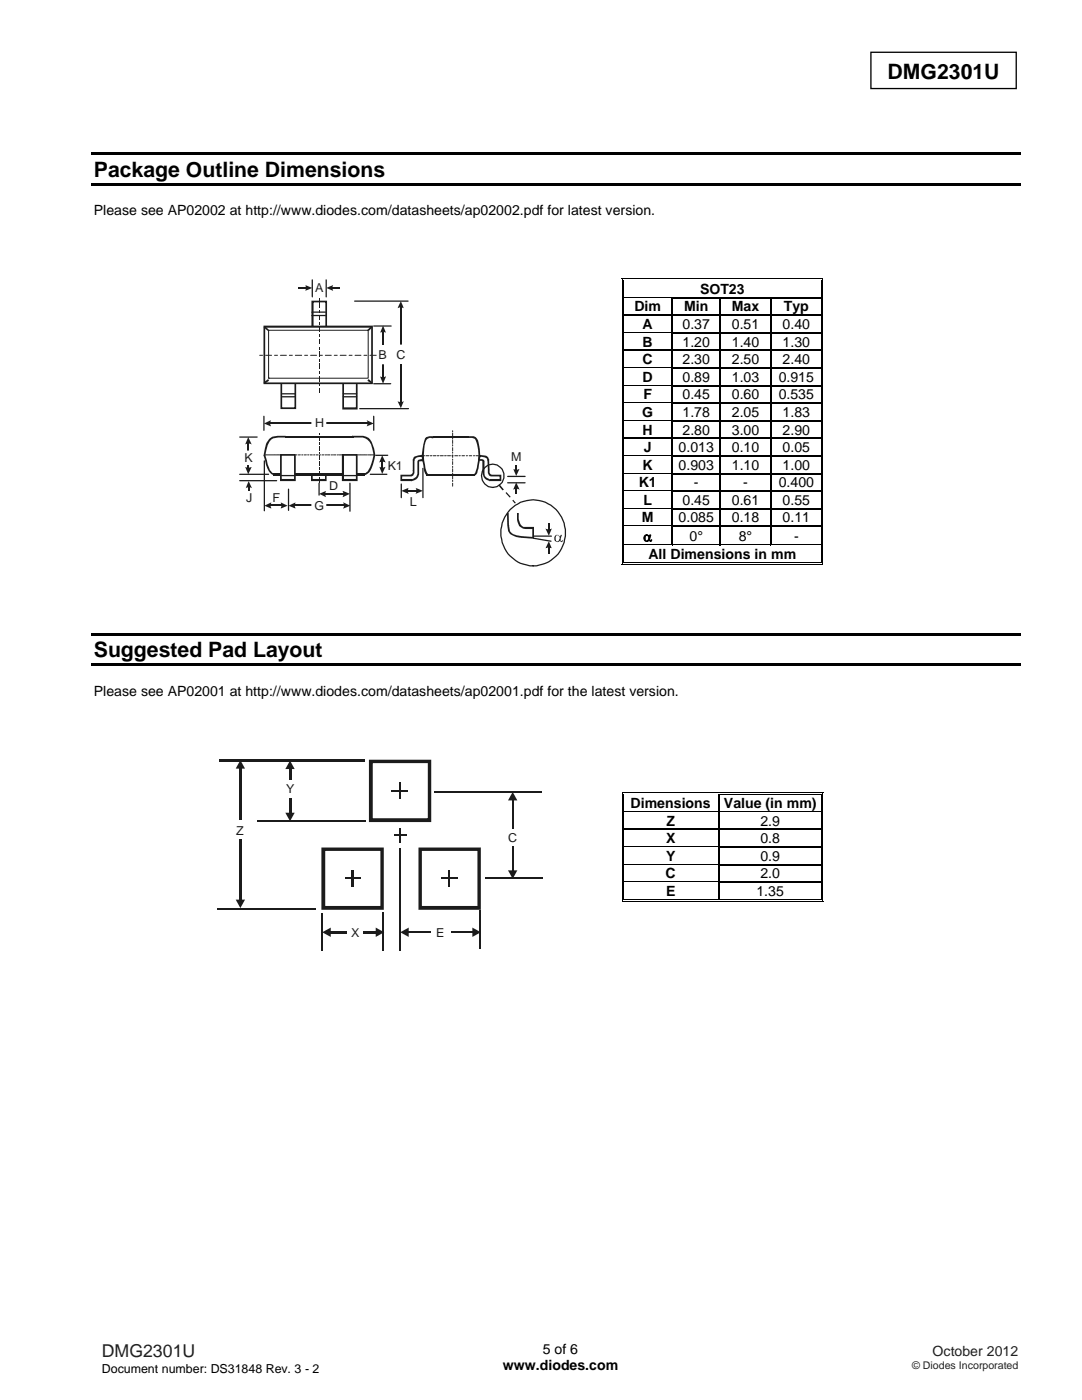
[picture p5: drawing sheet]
<svg xmlns="http://www.w3.org/2000/svg" width="216mm" height="279mm" viewBox="0 0 216 279" stroke-linecap="round" stroke-linejoin="round" font-family="sans-serif">
<defs><g id="words">
<g font-size="4.2">
<text x="177.1" y="15.8">DMG2301U</text>
<text x="18.7" y="35.3">Package Outline Dimensions</text>
<text x="18.7" y="131.2">Suggested Pad Layout</text>
</g>
<text font-size="3.5" fill="#231f20" x="20.3" y="270.9">DMG2301U</text>
<g font-size="2.8">
<text x="18.7" y="42.9">Please see AP02002 at http://www.diodes.com/datasheets/ap02002.pdf for latest version.</text>
<text x="139.7" y="58.7">SOT23</text>
<text x="126.6" y="62.1">Dim</text>
<text x="128.2" y="65.7">A</text>
<text x="136.2" y="65.7">0.37</text>
<text x="136.5" y="62.1">Min</text>
<text x="146" y="65.7">0.51</text>
<text x="146" y="62.1">Max</text>
<text x="156.2" y="65.7">0.40</text>
<text x="156.4" y="62.1">Typ</text>
<text x="128.2" y="69.2">B</text>
<text x="136.2" y="69.2">1.20</text>
<text x="146" y="69.2">1.40</text>
<text x="156.2" y="69.2">1.30</text>
<text x="128.2" y="72.7">C</text>
<text x="128.2" y="76.2">D</text>
<text x="136.2" y="72.7">2.30</text>
<text x="136.2" y="76.2">0.89</text>
<text x="146" y="72.7">2.50</text>
<text x="146" y="76.2">1.03</text>
<text x="155.4" y="76.2">0.915</text>
<text x="156.2" y="72.7">2.40</text>
<text x="128.1" y="83.2">G</text>
<text x="128.4" y="79.7">F</text>
<text x="136.2" y="79.7">0.45</text>
<text x="136.2" y="83.2">1.78</text>
<text x="146" y="79.7">0.60</text>
<text x="146" y="83.2">2.05</text>
<text x="155.4" y="79.7">0.535</text>
<text x="156.2" y="83.2">1.83</text>
<text x="128.2" y="86.7">H</text>
<text x="136.2" y="86.7">2.80</text>
<text x="146" y="86.7">3.00</text>
<text x="156.2" y="86.7">2.90</text>
<text x="128.2" y="93.7">K</text>
<text x="128.5" y="90.2">J</text>
<text x="135.4" y="90.2">0.013</text>
<text x="135.4" y="93.7">0.903</text>
<text x="146" y="90.2">0.10</text>
<text x="146" y="93.7">1.10</text>
<text x="156.2" y="90.2">0.05</text>
<text x="156.2" y="93.7">1.00</text>
<text x="127.4" y="97.3">K1</text>
<text x="128.4" y="100.8">L</text>
<text x="136.2" y="100.8">0.45</text>
<text x="138.5" y="97.3">-</text>
<text x="146" y="100.8">0.61</text>
<text x="148.3" y="97.3">-</text>
<text x="155.4" y="97.3">0.400</text>
<text x="156.2" y="100.8">0.55</text>
<text x="128.1" y="104.3">M</text>
<text x="135.4" y="104.3">0.085</text>
<text x="137.6" y="107.9">0°</text>
<text x="146" y="104.3">0.18</text>
<text x="147.4" y="107.9">8°</text>
<text x="156.2" y="104.3">0.11</text>
<text x="158.4" y="107.9">-</text>
<text x="128.4" y="108">α</text>
<text x="129.4" y="111.5">All Dimensions in mm</text>
<text x="18.7" y="138.8">Please see AP02001 at http://www.diodes.com/datasheets/ap02001.pdf for the latest version.</text>
<text x="125.8" y="161.3">Dimensions</text>
<text x="144.5" y="161.3">Value (in mm)</text>
<text x="133" y="164.8">Z</text>
<text x="151.7" y="164.8">2.9</text>
<text x="132.9" y="168.3">X</text>
<text x="132.9" y="171.8">Y</text>
<text x="151.7" y="171.8">0.9</text>
<text x="151.7" y="168.3">0.8</text>
<text x="132.8" y="175.3">C</text>
<text x="132.9" y="178.8">E</text>
<text x="150.9" y="178.8">1.35</text>
<text x="151.7" y="175.3">2.0</text>
<text x="100.3" y="273.5">www.diodes.com</text>
<text x="108.3" y="270.2">5 of 6</text>
</g>
<text font-size="2.8" fill="#231f20" x="186.1" y="270.6">October 2012</text>
<g font-size="2.5" fill="#1f1a17">
<text x="62.9" y="58.2">A</text>
<text x="75.5" y="71.7">B</text>
<text x="79.1" y="71.6">C</text>
<text x="62.9" y="85.3">H</text>
<text x="48.8" y="92.3">K</text>
<text x="77.4" y="93.9">K1</text>
<text x="102" y="92">M</text>
<text x="49.1" y="100.2">J</text>
<text x="54.4" y="100.2">F</text>
<text x="62.7" y="101.8">G</text>
<text x="65.7" y="97.9">D</text>
<text x="81.8" y="100.9">L</text>
<text x="57.1" y="158.3">Y</text>
<text x="47.1" y="166.7">Z</text>
<text x="101.4" y="168">C</text>
<text x="70.1" y="187">X</text>
<text x="87.1" y="186.9">E</text>
</g>
<text font-size="2.5" x="20.3" y="274">Document number: DS31848 Rev. 3 - 2</text>
<text font-size="2.1" fill="#231f20" x="182" y="273.2">© Diodes Incorporated</text>
</g></defs>
<path d="M173.8 10.4h29v7.3h-29z" fill="none" stroke="#000" stroke-width=".26"/>
<path d="M18.2 30.4h185.5v.6h-185.5zM18.2 36.6h185.5v.5h-185.5zM18.2 126.3h185.5v.6h-185.5zM18.2 132.4h185.5v.5h-185.5z" fill="#000"/>
<g fill="#fff">
<path d="M124.6 56h39.1v3.3h-39.1z"/>
<path d="M124.7 56h39v3.3h-39z"/>
</g>
<path d="M124.1 55.5h.1v.5h-.1zM124.1 55.5h.5v.2h-.5zM124.4 55.9h.2v.1h-.2z" fill="#000"/>
<path d="M124.6 55.6h39.1M124.6 55.9h39.1" fill="none" stroke="#000" stroke-width=".2"/>
<path d="M124.6 56h39.1z" fill="#fff"/>
<path d="M163.7 55.5h.6v.2h-.6zM163.7 55.9h.2v.1h-.2zM164.1 55.5h.2v.5h-.2z" fill="#000"/>
<path d="M124.1 56v3.3M124.5 56v3.3M163.8 56v3.3M164.2 56v3.3" fill="none" stroke="#000" stroke-width=".2"/>
<g fill="#fff">
<path d="M124.6 59.5h9.4v3.3h-9.4z"/>
<path d="M124.7 59.5h9.1v3.3h-9.1z"/>
</g>
<path d="M124.1 59.3h.1v.3h-.1zM124.4 59.3h.2v.3h-.2z" fill="#000"/>
<path d="M124.6 59.4h9.4" fill="none" stroke="#000" stroke-width=".25"/>
<path d="M124.6 59.5l9.4 .1z" fill="#fff"/>
<path d="M134 59.3h.3v.3h-.3zM143.6 59.3h.2v.3h-.2zM153.7 59.3h.3v.3h-.3zM163.7 59.3h.2v.3h-.2zM164.1 59.3h.2v.3h-.2z" fill="#000"/>
<path d="M134.2 59.6v3.2M134.3 59.4h9.3M143.7 59.6v3.2M143.8 59.4h9.9M153.8 59.6v3.2M154 59.4h9.7" fill="none" stroke="#000" stroke-width=".25"/>
<path d="M124.1 59.6v3.2M124.5 59.6v3.2M163.8 59.6v3.2M164.2 59.6v3.2" fill="none" stroke="#000" stroke-width=".2"/>
<g fill="#fff">
<path d="M124.6 63.1h9.4v3.2h-9.4z"/>
<path d="M124.7 63.1h9.1v3.2h-9.1z"/>
</g>
<path d="M124.1 62.8h.1v.3h-.1zM124.4 62.8h.2v.3h-.2z" fill="#000"/>
<path d="M124.6 62.9h9.4" fill="none" stroke="#000" stroke-width=".25"/>
<path d="M124.6 63.1h9.4z" fill="#fff"/>
<path d="M134 62.8h.3v.3h-.3zM143.6 62.8h.2v.3h-.2zM153.7 62.8h.3v.3h-.3zM163.7 62.8h.2v.3h-.2zM164.1 62.8h.2v.3h-.2z" fill="#000"/>
<path d="M134.2 63.1v3.2M134.3 62.9h9.3M143.7 63.1v3.2M143.8 62.9h9.9M153.8 63.1v3.2M154 62.9h9.7" fill="none" stroke="#000" stroke-width=".25"/>
<path d="M124.1 63.1v3.2M124.5 63.1v3.2M163.8 63.1v3.2M164.2 63.1v3.2" fill="none" stroke="#000" stroke-width=".2"/>
<g fill="#fff">
<path d="M124.6 66.6h9.4v3.2h-9.4z"/>
<path d="M124.7 66.6h9.1v3.2h-9.1z"/>
</g>
<path d="M124.1 66.3h.1v.3h-.1zM124.4 66.3h.2v.3h-.2z" fill="#000"/>
<path d="M124.6 66.4h9.4" fill="none" stroke="#000" stroke-width=".25"/>
<path d="M124.6 66.5l9.4 .1z" fill="#fff"/>
<path d="M134 66.3h.3v.3h-.3zM143.6 66.3h.2v.3h-.2zM153.7 66.3h.3v.3h-.3zM163.7 66.3h.2v.3h-.2zM164.1 66.3h.2v.3h-.2z" fill="#000"/>
<path d="M134.2 66.6v3.2M134.3 66.4h9.3M143.7 66.6v3.2M143.8 66.4h9.9M153.8 66.6v3.2M154 66.4h9.7" fill="none" stroke="#000" stroke-width=".25"/>
<path d="M124.1 66.6v3.2M124.5 66.6v3.2M163.8 66.6v3.2M164.2 66.6v3.2" fill="none" stroke="#000" stroke-width=".2"/>
<g fill="#fff">
<path d="M124.6 70.1h9.4v3.2h-9.4z"/>
<path d="M124.7 70.1h9.1v3.2h-9.1z"/>
</g>
<path d="M124.1 69.8h.1v.3h-.1zM124.4 69.8h.2v.3h-.2z" fill="#000"/>
<path d="M124.6 69.9h9.4" fill="none" stroke="#000" stroke-width=".25"/>
<path d="M124.6 70.1h9.4z" fill="#fff"/>
<path d="M134 69.8h.3v.3h-.3zM143.6 69.8h.2v.3h-.2zM153.7 69.8h.3v.3h-.3zM163.7 69.8h.2v.3h-.2zM164.1 69.8h.2v.3h-.2z" fill="#000"/>
<path d="M134.2 70.1v3.2M134.3 69.9h9.3M143.7 70.1v3.2M143.8 69.9h9.9M153.8 70.1v3.2M154 69.9h9.7" fill="none" stroke="#000" stroke-width=".25"/>
<path d="M124.1 70.1v3.2M124.5 70.1v3.2M163.8 70.1v3.2M164.2 70.1v3.2" fill="none" stroke="#000" stroke-width=".2"/>
<g fill="#fff">
<path d="M124.6 73.6h9.4v3.2h-9.4z"/>
<path d="M124.7 73.6h9.1v3.2h-9.1z"/>
</g>
<path d="M124.1 73.3h.1v.3h-.1zM124.4 73.3h.2v.3h-.2z" fill="#000"/>
<path d="M124.6 73.4h9.4" fill="none" stroke="#000" stroke-width=".25"/>
<path d="M124.6 73.6h9.4z" fill="#fff"/>
<path d="M134 73.3h.3v.3h-.3zM143.6 73.3h.2v.3h-.2zM153.7 73.3h.3v.3h-.3zM163.7 73.3h.2v.3h-.2zM164.1 73.3h.2v.3h-.2z" fill="#000"/>
<path d="M134.2 73.6v3.2M134.3 73.4h9.3M143.7 73.6v3.2M143.8 73.4h9.9M153.8 73.6v3.2M154 73.4h9.7" fill="none" stroke="#000" stroke-width=".25"/>
<path d="M124.1 73.6v3.2M124.5 73.6v3.2M163.8 73.6v3.2M164.2 73.6v3.2" fill="none" stroke="#000" stroke-width=".2"/>
<g fill="#fff">
<path d="M124.6 77.1h9.4v3.2h-9.4z"/>
<path d="M124.7 77.1h9.1v3.2h-9.1z"/>
</g>
<path d="M124.1 76.8h.1v.3h-.1zM124.4 76.8h.2v.3h-.2z" fill="#000"/>
<path d="M124.6 77h9.4" fill="none" stroke="#000" stroke-width=".25"/>
<path d="M124.6 77.1h9.4z" fill="#fff"/>
<path d="M134 76.8h.3v.3h-.3zM143.6 76.8h.2v.3h-.2zM153.7 76.8h.3v.3h-.3zM163.7 76.8h.2v.3h-.2zM164.1 76.8h.2v.3h-.2z" fill="#000"/>
<path d="M134.2 77.1v3.2M134.3 77h9.3M143.7 77.1v3.2M143.8 77h9.9M153.8 77.1v3.2M154 77h9.7" fill="none" stroke="#000" stroke-width=".25"/>
<path d="M124.1 77.1v3.2M124.5 77.1v3.2M163.8 77.1v3.2M164.2 77.1v3.2" fill="none" stroke="#000" stroke-width=".2"/>
<g fill="#fff">
<path d="M124.6 80.6h9.4v3.3h-9.4z"/>
<path d="M124.7 80.6h9.1v3.3h-9.1z"/>
</g>
<path d="M124.1 80.3h.1v.3h-.1zM124.4 80.3h.2v.3h-.2z" fill="#000"/>
<path d="M124.6 80.5h9.4" fill="none" stroke="#000" stroke-width=".25"/>
<path d="M124.6 80.6h9.4z" fill="#fff"/>
<path d="M134 80.3h.3v.3h-.3zM143.6 80.3h.2v.3h-.2zM153.7 80.3h.3v.3h-.3zM163.7 80.3h.2v.3h-.2zM164.1 80.3h.2v.3h-.2z" fill="#000"/>
<path d="M134.2 80.6v3.3M134.3 80.5h9.3M143.7 80.6v3.3M143.8 80.5h9.9M153.8 80.6v3.3M154 80.5h9.7" fill="none" stroke="#000" stroke-width=".25"/>
<path d="M124.1 80.6v3.3M124.5 80.6v3.3M163.8 80.6v3.3M164.2 80.6v3.3" fill="none" stroke="#000" stroke-width=".2"/>
<g fill="#fff">
<path d="M124.6 84.1h9.4v3.3h-9.4z"/>
<path d="M124.7 84.1h9.1v3.3h-9.1z"/>
</g>
<path d="M124.1 83.9h.1v.2h-.1zM124.4 83.9h.2v.2h-.2z" fill="#000"/>
<path d="M124.6 84h9.4" fill="none" stroke="#000" stroke-width=".25"/>
<path d="M124.6 84.1h9.4z" fill="#fff"/>
<path d="M134 83.9h.3v.2h-.3zM143.6 83.9h.2v.2h-.2zM153.7 83.9h.3v.2h-.3zM163.7 83.9h.2v.2h-.2zM164.1 83.9h.2v.2h-.2z" fill="#000"/>
<path d="M134.2 84.1v3.3M134.3 84h9.3M143.7 84.1v3.3M143.8 84h9.9M153.8 84.1v3.3M154 84h9.7" fill="none" stroke="#000" stroke-width=".25"/>
<path d="M124.1 84.1v3.3M124.5 84.1v3.3M163.8 84.1v3.3M164.2 84.1v3.3" fill="none" stroke="#000" stroke-width=".2"/>
<g fill="#fff">
<path d="M124.6 87.6h9.4v3.3h-9.4z"/>
<path d="M124.7 87.6h9.1v3.3h-9.1z"/>
</g>
<path d="M124.1 87.4h.1v.2h-.1zM124.4 87.4h.2v.2h-.2z" fill="#000"/>
<path d="M124.6 87.5h9.4" fill="none" stroke="#000" stroke-width=".25"/>
<path d="M124.6 87.6h9.4z" fill="#fff"/>
<path d="M134 87.4h.3v.2h-.3zM143.6 87.4h.2v.2h-.2zM153.7 87.4h.3v.2h-.3zM163.7 87.4h.2v.2h-.2zM164.1 87.4h.2v.2h-.2z" fill="#000"/>
<path d="M134.2 87.6v3.3M134.3 87.5h9.3M143.7 87.6v3.3M143.8 87.5h9.9M153.8 87.6v3.3M154 87.5h9.7" fill="none" stroke="#000" stroke-width=".25"/>
<path d="M124.1 87.6v3.3M124.5 87.6v3.3M163.8 87.6v3.3M164.2 87.6v3.3" fill="none" stroke="#000" stroke-width=".2"/>
<g fill="#fff">
<path d="M124.6 91.1h9.4v3.3h-9.4z"/>
<path d="M124.7 91.1h9.1v3.3h-9.1z"/>
</g>
<path d="M124.1 90.9h.1v.2h-.1zM124.4 90.9h.2v.2h-.2z" fill="#000"/>
<path d="M124.6 91h9.4" fill="none" stroke="#000" stroke-width=".25"/>
<path d="M124.6 91.1h9.4z" fill="#fff"/>
<path d="M134 90.9h.3v.2h-.3zM143.6 90.9h.2v.2h-.2zM153.7 90.9h.3v.2h-.3zM163.7 90.9h.2v.2h-.2zM164.1 90.9h.2v.2h-.2z" fill="#000"/>
<path d="M134.2 91.1v3.3M134.3 91h9.3M143.7 91.1v3.3M143.8 91h9.9M153.8 91.1v3.3M154 91h9.7" fill="none" stroke="#000" stroke-width=".25"/>
<path d="M124.1 91.1v3.3M124.5 91.1v3.3M163.8 91.1v3.3M164.2 91.1v3.3" fill="none" stroke="#000" stroke-width=".2"/>
<g fill="#fff">
<path d="M124.6 94.7h9.4v3.2h-9.4z"/>
<path d="M124.7 94.7h9.1v3.2h-9.1z"/>
</g>
<path d="M124.1 94.4h.1v.3h-.1zM124.4 94.4h.2v.3h-.2z" fill="#000"/>
<path d="M124.6 94.5h9.4" fill="none" stroke="#000" stroke-width=".25"/>
<path d="M124.6 94.6l9.4 .1z" fill="#fff"/>
<path d="M134 94.4h.3v.3h-.3zM143.6 94.4h.2v.3h-.2zM153.7 94.4h.3v.3h-.3zM163.7 94.4h.2v.3h-.2zM164.1 94.4h.2v.3h-.2z" fill="#000"/>
<path d="M134.2 94.7v3.2M134.3 94.5h9.3M143.7 94.7v3.2M143.8 94.5h9.9M153.8 94.7v3.2M154 94.5h9.7" fill="none" stroke="#000" stroke-width=".25"/>
<path d="M124.1 94.7v3.2M124.5 94.7v3.2M163.8 94.7v3.2M164.2 94.7v3.2" fill="none" stroke="#000" stroke-width=".2"/>
<g fill="#fff">
<path d="M124.6 98.1h9.4v3.3h-9.4z"/>
<path d="M124.7 98.1h9.1v3.3h-9.1z"/>
</g>
<path d="M124.1 97.9h.1v.3h-.1zM124.4 97.9h.2v.3h-.2z" fill="#000"/>
<path d="M124.6 98h9.4" fill="none" stroke="#000" stroke-width=".25"/>
<path d="M124.6 98.1l9.4 .1z" fill="#fff"/>
<path d="M134 97.9h.3v.3h-.3zM143.6 97.9h.2v.3h-.2zM153.7 97.9h.3v.3h-.3zM163.7 97.9h.2v.3h-.2zM164.1 97.9h.2v.3h-.2z" fill="#000"/>
<path d="M134.2 98.2v3.2M134.3 98h9.3M143.7 98.2v3.2M143.8 98h9.9M153.8 98.2v3.2M154 98h9.7" fill="none" stroke="#000" stroke-width=".25"/>
<path d="M124.1 98.2v3.2M124.5 98.2v3.2M163.8 98.2v3.2M164.2 98.2v3.2" fill="none" stroke="#000" stroke-width=".2"/>
<g fill="#fff">
<path d="M124.6 101.7h9.4v3.2h-9.4z"/>
<path d="M124.7 101.7h9.1v3.2h-9.1z"/>
</g>
<path d="M124.1 101.4h.1v.3h-.1zM124.4 101.4h.2v.3h-.2z" fill="#000"/>
<path d="M124.6 101.5h9.4" fill="none" stroke="#000" stroke-width=".25"/>
<path d="M124.6 101.7h9.4z" fill="#fff"/>
<path d="M134 101.4h.3v.3h-.3zM143.6 101.4h.2v.3h-.2zM153.7 101.4h.3v.3h-.3zM163.7 101.4h.2v.3h-.2zM164.1 101.4h.2v.3h-.2z" fill="#000"/>
<path d="M134.2 101.7v3.2M134.3 101.5h9.3M143.7 101.7v3.2M143.8 101.5h9.9M153.8 101.7v3.2M154 101.5h9.7" fill="none" stroke="#000" stroke-width=".25"/>
<path d="M124.1 101.7v3.2M124.5 101.7v3.2M163.8 101.7v3.2M164.2 101.7v3.2" fill="none" stroke="#000" stroke-width=".2"/>
<g fill="#fff">
<path d="M124.6 105.2h9.4v3.4h-9.4z"/>
<path d="M124.7 105.2h9.1v3.4h-9.1z"/>
</g>
<path d="M124.1 104.9h.1v.3h-.1zM124.4 104.9h.2v.3h-.2z" fill="#000"/>
<path d="M124.6 105h9.4" fill="none" stroke="#000" stroke-width=".25"/>
<path d="M124.6 105.2h9.4z" fill="#fff"/>
<path d="M134 104.9h.3v.3h-.3zM143.6 104.9h.2v.3h-.2zM153.7 104.9h.3v.3h-.3zM163.7 104.9h.2v.3h-.2zM164.1 104.9h.2v.3h-.2z" fill="#000"/>
<path d="M134.2 105.2v3.4M134.3 105h9.3M143.7 105.2v3.4M143.8 105h9.9M153.8 105.2v3.4M154 105h9.7" fill="none" stroke="#000" stroke-width=".25"/>
<path d="M124.1 105.2v3.4M124.5 105.2v3.4M163.8 105.2v3.4M164.2 105.2v3.4" fill="none" stroke="#000" stroke-width=".2"/>
<g fill="#fff">
<path d="M124.6 108.9h39.1v3.2h-39.1z"/>
<path d="M124.7 108.9h39v3.2h-39z"/>
</g>
<path d="M124.1 108.6h.1v.3h-.1zM124.4 108.6h.2v.3h-.2z" fill="#000"/>
<path d="M124.6 108.8h9.4" fill="none" stroke="#000" stroke-width=".25"/>
<path d="M124.6 108.9h9.7z" fill="#fff"/>
<path d="M134 108.8h9.6" fill="none" stroke="#000" stroke-width=".25"/>
<path d="M134.3 108.9h9.5z" fill="#fff"/>
<path d="M143.6 108.8h10.1" fill="none" stroke="#000" stroke-width=".25"/>
<path d="M143.8 108.9h10.2z" fill="#fff"/>
<path d="M153.7 108.8h10" fill="none" stroke="#000" stroke-width=".25"/>
<path d="M154 108.9h9.7z" fill="#fff"/>
<path d="M124.1 112.5h.5v.2h-.5zM124.4 112.2h.2v.1h-.2zM163.7 108.6h.2v.3h-.2zM163.7 112.5h.6v.2h-.6zM163.7 112.2h.2v.1h-.2zM164.1 108.6h.2v.3h-.2zM164.1 112.2h.2v.5h-.2z" fill="#000"/>
<path d="M124.1 108.9v3.8M124.5 108.9v3.3M124.6 112.6h39.1M124.6 112.2h39.1M163.8 108.9v3.3M164.2 108.9v3.3" fill="none" stroke="#000" stroke-width=".2"/>
<g fill="#fff">
<path d="M124.6 158.7h18.7v3.2h-18.7z"/>
<path d="M125 158.7h17.7v3.2h-17.7z"/>
</g>
<path d="M124.1 158.1h.1v.6h-.1zM124.1 158.1h.5v.2h-.5zM124.4 158.5h.2v.2h-.2zM124.4 158.5h.2v.1h-.2z" fill="#000"/>
<path d="M124.6 158.2h18.7M124.6 158.6h18.7" fill="none" stroke="#000" stroke-width=".2"/>
<path d="M124.6 158.6l18.7 .1z" fill="#fff"/>
<path d="M143.3 158.6l.2 .1zM143.3 158.1h.5v.2h-.5zM143.3 158.5h.5v.1h-.5zM163.8 158.1h.5v.2h-.5zM163.8 158.5h.1v.2h-.1zM163.8 158.5h.1v.1h-.1zM164.1 158.1h.2v.6h-.2z" fill="#000"/>
<path d="M124.2 158.7v3.2M124.5 158.7v3.2M143.8 158.2h20M143.8 158.6h20M163.9 158.7v3.2M164.2 158.7v3.2" fill="none" stroke="#000" stroke-width=".2"/>
<path d="M143.4 158.7v3.2" fill="none" stroke="#000" stroke-width=".25"/>
<g fill="#fff">
<path d="M124.6 162.2h18.7v3.2h-18.7z"/>
<path d="M125 162.2h17.7v3.2h-17.7z"/>
<path d="M143.5 162.2h20.3v3.2h-20.3z"/>
<path d="M144.1 162.2h19.2v3.2h-19.2z"/>
</g>
<path d="M124.1 161.9h.1v.3h-.1zM124.4 161.9h.2v.3h-.2z" fill="#000"/>
<path d="M124.6 162h18.7" fill="none" stroke="#000" stroke-width=".25"/>
<path d="M124.6 162.2h18.7z" fill="#fff"/>
<path d="M143.3 161.9h.2v.3h-.2z" fill="#000"/>
<path d="M143.5 162h20.3" fill="none" stroke="#000" stroke-width=".25"/>
<path d="M143.5 162.2h20.3z" fill="#fff"/>
<path d="M163.8 161.9h.1v.3h-.1zM164.1 161.9h.2v.3h-.2z" fill="#000"/>
<path d="M124.2 162.2v3.2M124.5 162.2v3.2M163.9 162.2v3.2M164.2 162.2v3.2" fill="none" stroke="#000" stroke-width=".2"/>
<path d="M143.4 162.2v3.2" fill="none" stroke="#000" stroke-width=".25"/>
<g fill="#fff">
<path d="M124.6 165.7h18.7v3.2h-18.7z"/>
<path d="M125 165.7h17.7v3.2h-17.7z"/>
<path d="M143.5 165.7h20.3v3.2h-20.3z"/>
<path d="M144.1 165.7h19.2v3.2h-19.2z"/>
</g>
<path d="M124.1 165.4h.1v.3h-.1zM124.4 165.4h.2v.3h-.2z" fill="#000"/>
<path d="M124.6 165.5h18.7" fill="none" stroke="#000" stroke-width=".25"/>
<path d="M124.6 165.7h18.7z" fill="#fff"/>
<path d="M143.3 165.4h.2v.3h-.2z" fill="#000"/>
<path d="M143.5 165.5h20.3" fill="none" stroke="#000" stroke-width=".25"/>
<path d="M143.5 165.7h20.3z" fill="#fff"/>
<path d="M163.8 165.4h.1v.3h-.1zM164.1 165.4h.2v.3h-.2z" fill="#000"/>
<path d="M124.2 165.7v3.2M124.5 165.7v3.2M163.9 165.7v3.2M164.2 165.7v3.2" fill="none" stroke="#000" stroke-width=".2"/>
<path d="M143.4 165.7v3.2" fill="none" stroke="#000" stroke-width=".25"/>
<g fill="#fff">
<path d="M124.6 169.2h18.7v3.2h-18.7z"/>
<path d="M125 169.2h17.7v3.2h-17.7z"/>
</g>
<path d="M124.1 168.9h.1v.3h-.1zM124.4 168.9h.2v.3h-.2z" fill="#000"/>
<path d="M124.6 169.1h18.7" fill="none" stroke="#000" stroke-width=".25"/>
<path d="M124.6 169.2h18.7z" fill="#fff"/>
<path d="M143.3 168.9h.2v.3h-.2zM163.8 168.9h.1v.3h-.1zM164.1 168.9h.2v.3h-.2z" fill="#000"/>
<path d="M143.4 169.2v3.2M143.5 169.1h20.3" fill="none" stroke="#000" stroke-width=".25"/>
<path d="M124.2 169.2v3.2M124.5 169.2v3.2M163.9 169.2v3.2M164.2 169.2v3.2" fill="none" stroke="#000" stroke-width=".2"/>
<g fill="#fff">
<path d="M124.6 172.7h18.7v3.2h-18.7z"/>
<path d="M125 172.7h17.7v3.2h-17.7z"/>
</g>
<path d="M124.1 172.4h.1v.3h-.1zM124.4 172.4h.2v.3h-.2z" fill="#000"/>
<path d="M124.6 172.6h18.7" fill="none" stroke="#000" stroke-width=".25"/>
<path d="M124.6 172.7h18.7z" fill="#fff"/>
<path d="M143.3 172.4h.2v.3h-.2zM163.8 172.4h.1v.3h-.1zM164.1 172.4h.2v.3h-.2z" fill="#000"/>
<path d="M143.4 172.7v3.2M143.5 172.6h20.3" fill="none" stroke="#000" stroke-width=".25"/>
<path d="M124.2 172.7v3.2M124.5 172.7v3.2M163.9 172.7v3.2M164.2 172.7v3.2" fill="none" stroke="#000" stroke-width=".2"/>
<g fill="#fff">
<path d="M124.6 176.2h18.7v3.3h-18.7z"/>
<path d="M125 176.2h17.7v3.3h-17.7z"/>
</g>
<path d="M124.1 175.9h.1v.3h-.1zM124.4 175.9h.2v.3h-.2z" fill="#000"/>
<path d="M124.6 176.1h18.7" fill="none" stroke="#000" stroke-width=".25"/>
<path d="M124.6 176.2h18.7z" fill="#fff"/>
<path d="M124.1 179.8h.5v.2h-.5zM124.4 179.5h.2v.1h-.2zM143.3 175.9h.2v.3h-.2zM143.3 179.5h.5v.1h-.5zM163.8 175.9h.1v.3h-.1zM163.8 179.8h.5v.2h-.5zM163.8 179.5h.1v.1h-.1zM164.1 175.9h.2v.3h-.2zM164.1 179.5h.2v.5h-.2z" fill="#000"/>
<path d="M143.4 176.2v3.3M143.5 176.1h20.3" fill="none" stroke="#000" stroke-width=".25"/>
<path d="M124.2 176.2v3.8M124.5 176.2v3.3M124.6 179.9h39.2M124.6 179.6h18.7M143.8 179.6h20M163.9 176.2v3.3M164.2 176.2v3.3" fill="none" stroke="#000" stroke-width=".2"/>
<path d="M62.2 94.6h2.8v1.2h-2.8z" fill="#fff"/>
<path d="M62.2 95.6h2.8v.4h-2.8zM65 95.8h.2v.2h-.2zM64.9 94.6h.3v1.2h-.3zM65 94.4h.2v.2h-.2zM62.2 94.4h2.8v.4h-2.8zM62.1 94.4h.1v.2h-.1zM62.1 94.6h.3v1.2h-.3zM62.1 95.8h.1v.2h-.1z" fill="#1f1a17"/>
<path d="M54.5 94.6h18.4" fill="none" stroke="#1f1a17" stroke-width=".42"/>
<path d="M52.7 83.1v2.8M74.6 83.1v2.8" fill="none" stroke="#1f1a17" stroke-width=".25"/>
<path d="M52.7 84.5l1.4-.7-.2 .4v.6l.2 .3z" fill-rule="evenodd" fill="#1f1a17"/>
<path d="M53.9 84.5h19.5" fill="none" stroke="#1f1a17" stroke-width=".25"/>
<path d="M73.1 83.8l1.5 .7-1.5 .6 .2-.2v-.8z" fill-rule="evenodd" fill="#1f1a17"/>
<path d="M101.3 96.4h3.5" fill="none" stroke="#1f1a17" stroke-width=".25"/>
<g fill="#1f1a17">
<path d="M102.9 92.8h.3v1h-.3z"/>
<path d="M49.5 97.2h.3v.7h-.3z"/>
</g>
<g fill="#1f1a17">
<path d="M102.4 93.6l.3 .1h.6l.4-.1-.7 1.4z" fill-rule="evenodd"/>
<path d="M49.6 96l.7 1.5-.3-.2h-.7l-.3 .2z" fill-rule="evenodd"/>
</g>
<path d="M62.3 55.9v3.3M65.1 55.9v3.3M101.3 95.1h3.5" fill="none" stroke="#1f1a17" stroke-width=".25"/>
<g fill="#1f1a17">
<path d="M60.9 56.9l1.4 .6-1.4 .6 .1-.4z" fill-rule="evenodd"/>
<path d="M65.1 57.5l1.4-.6-.1 .2v.7l.1 .3z" fill-rule="evenodd"/>
</g>
<g fill="#1f1a17">
<path d="M59.6 57.3h1.4v.3h-1.4z"/>
<path d="M66.3 57.3h1.5v.3h-1.5z"/>
</g>
<path d="M70.8 60.1h10.6M74.6 65.1h3.4M74.6 76.6h3.4M47.8 87.2h3.5M47.8 94.7h5.8M47.8 95.9h7.4M71.8 81.6h9.7" fill="none" stroke="#1f1a17" stroke-width=".25"/>
<path d="M76.4 65l.6 1.4-.3-.1-.9 .1z" fill-rule="evenodd" fill="#1f1a17"/>
<path d="M76.4 66.3v9" fill="none" stroke="#1f1a17" stroke-width=".25"/>
<g fill="#1f1a17">
<path d="M75.8 75.1h.1a.97 .97 0 0 0 1.1 0l-.6 1.5z" fill-rule="evenodd"/>
<path d="M49.5 87.2l.7 1.5-.4-.2-.9 .2z" fill-rule="evenodd"/>
</g>
<path d="M49.6 88.5v4.9" fill="none" stroke="#1f1a17" stroke-width=".25"/>
<g fill="#1f1a17">
<path d="M48.9 93.2h1.3l-.7 1.5z" fill-rule="evenodd"/>
<path d="M80 60.1l.6 1.4-.4-.1h-.5l-.4 .1z" fill-rule="evenodd"/>
</g>
<path d="M79.9 61.4v18.9" fill="none" stroke="#1f1a17" stroke-width=".25"/>
<g fill="#1f1a17">
<path d="M79.3 80l.3 .2h.7l.3-.2-.6 1.5z" fill-rule="evenodd"/>
<path d="M80.1 98l1.4-.6v1.2z" fill-rule="evenodd"/>
<path d="M83 97.4l1.4 .6-1.4 .6a1.05 1.05 0 0 0 0-1.2z" fill-rule="evenodd"/>
<path d="M63.7 98.6l1.4-.6-.2 .3v.6l.2 .3z" fill-rule="evenodd"/>
</g>
<path d="M81.3 97.8h1.8v.2h-1.8z" fill="#1f1a17"/>
<path d="M64.9 98.6h3.7" fill="none" stroke="#1f1a17" stroke-width=".25"/>
<g fill="#1f1a17">
<path d="M68.4 98l1.4 .6-1.4 .6z" fill-rule="evenodd"/>
<path d="M52.7 100.9l1.5-.7-.2 .4v.6l.2 .3z" fill-rule="evenodd"/>
</g>
<path d="M53.9 100.9h2.2" fill="none" stroke="#1f1a17" stroke-width=".25"/>
<path d="M56 100.2l1.4 .7-1.4 .6 .1-.3v-.6z" fill-rule="evenodd" fill="#1f1a17"/>
<path d="M80.1 96.6v2.7M84.4 93.5v5.8" fill="none" stroke="#1f1a17" stroke-width=".25"/>
<path d="M74.6 69h3.4v3.6h-3.4z" fill="#fff"/>
<path d="M74.6 69h3.4v3.6h-3.4z" fill="none" stroke="#fff" stroke-width=".2"/>
<path d="M47.8 90h3.5v2.7h-3.5z" fill="#fff"/>
<path d="M47.8 90h3.5v2.7h-3.5z" fill="none" stroke="#fff" stroke-width=".2"/>
<path d="M78.2 68.9h3.5v3.6h-3.5z" fill="#fff"/>
<path d="M78.2 68.9h3.5v3.6h-3.5z" fill="none" stroke="#fff" stroke-width=".2"/>
<path d="M62.2 83.1h2.8v2.8h-2.8z" fill="#fff"/>
<path d="M62.2 83.1h2.8v2.8h-2.8z" fill="none" stroke="#fff" stroke-width=".2"/>
<path d="M56 90.8h2.8v5h-2.8z" fill="#fff"/>
<path d="M56 95.6h2.8v.4h-2.8zM58.8 95.8h.2v.2h-.2zM58.7 90.8h.3v5h-.3zM58.8 90.6h.2v.2h-.2zM56 90.6h2.8v.4h-2.8zM55.9 90.6h.1v.2h-.1zM55.9 90.8h.3v5h-.3zM55.9 95.8h.1v.2h-.1z" fill="#1f1a17"/>
<path d="M68.4 90.8h2.8v5h-2.8z" fill="#fff"/>
<path d="M68.4 95.6h2.8v.4h-2.8zM71.2 95.8h.2v.2h-.2zM71 90.8h.4v5h-.4zM71.2 90.6h.2v.2h-.2zM68.4 90.6h2.8v.4h-2.8zM68.2 90.6h.2v.2h-.2zM68.2 90.8h.4v5h-.4zM68.2 95.8h.2v.2h-.2z" fill="#1f1a17"/>
<path d="M82.7 91.4l.4-.3 1.2-.1 .1 .8-.9 .1v.2v2.6a1.52 1.52 0 0 1-1.3 1.1h-2.1v-.9l2.2-.1 .2-.7v-2.3z" fill-rule="evenodd" fill="#fff"/>
<path d="M82.5 91.3l.5-.3 1.1-.2 .1 .4a1.19 1.19 0 0 0-1.5 .7l-.3-.1zM84.1 90.8h.2l.1 .3-.2 .1zM84.3 90.8l.3 .2h-.3zM84.1 91h.5v.8l-.4 .1zM84.4 91.8h.2l-.2 .3zM84.4 91.6v.5zM84.4 91.6v.2zM84.1 91.6h.3v.5h-.3zM83.8 91.7l.3-.1v.5h-.2zM83.8 91.9l.1 .2zM83.5 91.8l.3-.1 .1 .4h-.6zM83.5 92.1h.1zM83.3 92.1h.3v2.1h-.3zM83.3 94.2h.3l-.1 1-.4-.2zM82.1 95.7l1-.7 .4 .2a1.6 1.6 0 0 1-1.3 .8zM82.2 95.8v.2zM80.1 95.6h2.1v.4h-2.1zM79.9 95.8h.2v.2h-.2zM79.9 94.9h.3v.9h-.3zM79.9 94.7h.2v.2h-.2zM80.1 94.7h1.8v.4h-1.8zM82.4 94.1h.3l-.3 .8-.5 .2v-.4a.57 .57 0 0 0 .5-.6zM82.4 93.9h.3v.2h-.3zM82.4 93.9h.1zM82.4 93.6h.3v.3h-.3zM82.4 91.8h.3v1.8h-.3zM82.4 91.8h.1z" fill="#1f1a17"/>
<path d="M52.7 92v9.9M56.1 94.9h2.7M63.7 96.4v2.4M68.4 94.9h2.7" fill="none" stroke="#1f1a17" stroke-width=".25"/>
<path d="M95.7 91a1.66 1.66 0 0 1 1.6 .5l.3 3.2 .6 .2h1.7v.9h-2.1l-.5-.1a1.25 1.25 0 0 1-.9-1.5v-2.1l-.2-.3-.6-.1z" fill-rule="evenodd" fill="#fff"/>
<g fill="#1f1a17">
<path d="M102.9 97.5h.3v1.1h-.3z"/>
<path d="M95.7 90.8l.7 .1a1.04 1.04 0 0 1 1.2 .9l-.3 .1-.1-.3a1.56 1.56 0 0 0-1.5-.5zM95.7 90.8v.3zM95.6 90.8h.1v.2h-.1zM95.6 91h.3l-.2 .8-.3-.1zM95.4 91.7h.2v.2h-.2zM95.7 91.5l-.1 .4zM95.7 91.5l.2 .1-.1 .4-.2-.1zM95.9 91.6a.63 .63 0 0 1 .8 .5l-.9-.1zM96.4 92.1h.3zM96.2 92.1h.5v2.1h-.5zM96.2 94.2h.5l.1 .8-.3 .2zM96.5 95.2l.3-.2 1 .7v.3a1.6 1.6 0 0 1-1.3-.8zM97.8 95.8v.2zM97.8 95.6h2.1v.4h-2.1zM99.9 95.8h.1v.2h-.1zM99.7 94.9h.3v.9h-.3zM99.9 94.7h.1v.2h-.1zM98.2 94.7h1.7v.4h-1.7zM97.3 94.1h.4a.58 .58 0 0 0 .5 .6v.4l-.6-.2zM97.3 93.9h.4v.2h-.4zM97.5 93.9h.2zM97.3 93.6h.4v.3h-.4zM97.5 93.6h.2zM97.3 91.8h.3l.1 1.8h-.4zM97.4 91.8h.2z"/>
<path d="M62.4 65.1h2.7v.3h-2.7zM65.1 65.2h.2v.2h-.2zM64.9 60.2h.4v5h-.4zM65.1 60h.2v.2h-.2zM62.4 60h2.7v.3h-2.7zM62.1 60h.3v.2h-.3zM62.1 60.2h.5v5h-.5zM62.1 65.2h.3v.2h-.3z"/>
<path d="M56.1 81.3h2.8v.3h-2.8zM58.9 81.5h.2v.1h-.2zM58.8 76.4h.3v5.1h-.3zM58.9 76.2h.2v.2h-.2zM56.1 76.2h2.8v.4h-2.8zM56 76.2h.1v.2h-.1zM56 76.4h.3v5.1h-.3zM56 81.5h.1v.1h-.1z"/>
<path d="M68.5 81.3h2.7v.4h-2.7zM71.2 81.6h.2v.1h-.2zM71 76.4h.4v5.2h-.4zM71.2 76.2h.2v.2h-.2zM68.5 76.2h2.7v.4h-2.7zM68.3 76.2h.2v.2h-.2zM68.3 76.4h.3v5.2h-.3zM68.3 81.6h.2v.1h-.2z"/>
</g>
<path d="M103 96.3l.7 1.4-.4-.2-.9 .2z" fill-rule="evenodd" fill="#1f1a17"/>
<path d="M56.9 87.1h13.7" fill="none" stroke="#1f1a17" stroke-width=".34"/>
<g fill="#1f1a17">
<path d="M53.6 94l.2-.2 .5 .5 .4 .1v.4a1.57 1.57 0 0 1-1.1-.8zM52.6 90.9l.3-.1 .9 3-.2 .2-.5-1.2z"/>
<path d="M72.7 94.4h.3l.6-.7 .3 .3-.9 .7-.3 .1zM74.6 90.7l.3 .1-.5 2-.5 1.2-.3-.3 .5-1.1z"/>
<path d="M56.1 87h.9v.3h-.9zM53.8 87.5a3.6 3.6 0 0 1 2.3-.5v.3a2.2 2.2 0 0 0-2.7 1.5l-.5 2.2h-.3l.2-1.4a3.3 3.3 0 0 1 1-2.1z"/>
<path d="M70.3 87v.3zM70.3 87h1v.3h-1zM71.3 87a2.36 2.36 0 0 1 3 1.6l.6 2.3h-.3l-.3-1.2a2.5 2.5 0 0 0-3-2.4z"/>
</g>
<path d="M86.5 87.2h7" fill="none" stroke="#1f1a17" stroke-width=".34"/>
<g fill="#1f1a17">
<path d="M84.6 94.1l.5-.1 .3 .6-.1 .3-.3-.2zM84.1 91l.5-.1 .5 3.1-.5 .1z"/>
<path d="M95 93.9l.3 .1a1.03 1.03 0 0 1-.6 .9l-.1-.3zM95.5 90.9h.3l-.5 3.1-.3-.1z"/>
<path d="M86 87.1h.5l.1 .3h-.6zM85.1 87.2l.9-.1v.3h-.3a1.01 1.01 0 0 0-.8 .8l-.3 2.8h-.5l.2-1.3a4.2 4.2 0 0 1 .8-2.5z"/>
<path d="M93.5 87.1h.5v.3h-.6zM94 87.1a1.4 1.4 0 0 1 1.6 1.6l.2 2.2h-.3a6.7 6.7 0 0 0-.8-3.3l-.7-.2z"/>
</g>
<path d="M85.1 94.7h9.6" fill="none" stroke="#1f1a17" stroke-width=".34"/>
<path d="M106.5 107.4l3.4 .6M106.6 107h3.4" fill="none" stroke="#1f1a17" stroke-width=".25"/>
<path d="M111 106.7h.4l.3 .5 .2-.5h.2l-.2 .7v.4l.2 .2 .2-.2-.2 .4-.3-.2v-.2a.61 .61 0 0 1-.6 .4 .61 .61 0 0 1-.6-.5v-.5zM111 106.8l-.1 .9a.34 .34 0 0 0 .3 .3 .34 .34 0 0 0 .3-.2l.2-.5a.57 .57 0 0 0-.7-.5z" fill-rule="evenodd" fill="#1f1a17"/>
<path d="M101.3 101.3h1.5a1.13 1.13 0 0 1 .5 1.1 2.64 2.64 0 0 0 1.1 2.9h2v2a7.6 7.6 0 0 1-4.2-.6 2.09 2.09 0 0 1-.8-1.9z" fill-rule="evenodd" fill="#fff"/>
<path d="M102.3 101.2h.5a.76 .76 0 0 1 .6 .8l.1 .4h-.3l-.3-.8-.6-.1zM101.3 101.2h1v.3h-1zM101.1 101.2h.2v.1h-.2zM101.1 101.3h.4l.1 3.5h-.4zM101.4 104.8h.2zM101.2 104.8h.4l.1 1-.3 .2zM101.4 106l.3-.2a1.63 1.63 0 0 0 1.4 1l1 .2-.1 .3-1-.1a2.15 2.15 0 0 1-1.6-1.2zM104 107.2v.1zM104.1 107l2.3 .2v.3l-2.4-.2zM106.4 107.3h.2v.2h-.2zM106.2 105.3h.4v2h-.4zM106.4 105.2h.2v.1h-.2zM104.9 105.2h1.5v.4h-1.5zM103.4 104.6l.4-.2a1.03 1.03 0 0 0 1.1 .8v.4a1.61 1.61 0 0 1-1.5-1zM103.2 102.7h.3v.9l.3 .8-.4 .2-.2-.9zM103.3 102.7h.2zM103.2 102.4h.3v.3h-.3zM103.3 102.4h.2z" fill="#1f1a17"/>
<path d="M100.8 100.7h3v1.6h-3z" fill="#fff"/>
<g fill="#1f1a17">
<path d="M108.8 105.5l.5 .2 .8-.2-.6 1.4z" fill-rule="evenodd"/>
<path d="M109.5 108l.6 1.5-.3-.2h-.6l-.4 .2z" fill-rule="evenodd"/>
</g>
<g fill="#1f1a17">
<path d="M109.3 104.4h.3v1.3h-.3z"/>
<path d="M109.3 109.3h.3v1.3h-.3z"/>
</g>
<g fill="#131516">
<path d="M99.4 96.9l.3-.2 .8 1-.2 .2z"/>
<path d="M100.9 98.4l.1-.2 .9 .9-.2 .2z"/>
<path d="M102.2 99.9l.2-.2 .5 .6-.2 .2z"/>
</g>
<path d="M96.8 93.3a2.27 2.27 0 0 1 3.3 .3 2.27 2.27 0 0 1-.6 3.3 2.27 2.27 0 0 1-3.3-1.1 2.58 2.58 0 0 1 .6-2.5zM101.8 101.7a6.4 6.4 0 0 1 7.7-1.1 6.4 6.4 0 0 1 3.1 7.1 6.4 6.4 0 0 1-6.6 5.2 6.4 6.4 0 0 1-6.1-5.9 6.6 6.6 0 0 1 1.9-5.3z" fill="none" stroke="#1f1a17" stroke-width=".25"/>
<g fill="none" stroke="#24211d" stroke-width=".2">
<path d="M59 90.8h.3M59.5 90.8h.4M60.2 90.8h.3M60.7 90.8h.4M61.4 90.8h.2M61.9 90.8h.4M62.6 90.8h.2M63.1 90.8h.4M63.8 90.8h.2M64.2 90.8h.5M64.9 90.8h.3M65.3 90.8h.5"/>
<path d="M66.1 90.8h.3M66.5 90.8h.5M67.3 90.8h.2M67.7 90.8h.5M71.1 90.8h.1M71.4 90.8h.1M71.6 90.8h.1M71.8 90.8h.1M72 90.8h.1M72.2 90.8h.3M72.5 90.8h.1M72.7 90.8h.2"/>
<path d="M73 90.8h.1M73.1 90.8h.2M73.5 90.8h.1M73.6 90.8h.2M73.9 90.8h.1M74.1 90.8h.1M74.3 90.8h.2M74.6 90.8h.1M84.5 91h.2M85 91h.6M85.8 91h.4M86.4 91h.6"/>
<path d="M87.3 91h.3M87.9 91h.6M88.7 91h.3M89.3 91h.6M90.1 91h.3M90.7 91h.6M91.6 91h.2M92.2 91h.5M93 91h.3M93.6 91h.5M94.5 91h.2M95 91h.6"/>
</g>
<path d="M57.6 100.9l1.4-.7-.2 .4v.6l.2 .3z" fill-rule="evenodd" fill="#1f1a17"/>
<path d="M58.8 100.9h9.8" fill="none" stroke="#1f1a17" stroke-width=".25"/>
<path d="M68.5 100.2l1.4 .7-1.4 .6 .1-.4z" fill-rule="evenodd" fill="#1f1a17"/>
<path d="M57.6 97.6v4.3M69.8 96.4v5.6" fill="none" stroke="#1f1a17" stroke-width=".25"/>
<path d="M62.2 99.6h2.8v2.8h-2.8z" fill="#fff"/>
<path d="M62.2 99.6h2.8v2.8h-2.8z" fill="none" stroke="#fff" stroke-width=".2"/>
<g fill="#1f1a17">
<path d="M63.6 86.6h.2v.2h-.2z"/>
<path d="M63.6 87h.2v.5h-.2z"/>
<path d="M63.6 87.7h.2v.3h-.2z"/>
<path d="M63.6 88.2h.2v.6h-.2z"/>
<path d="M63.6 89h.2v.3h-.2z"/>
<path d="M63.6 89.5h.2v.5h-.2z"/>
<path d="M63.6 90.3h.2v.2h-.2z"/>
<path d="M63.6 90.8h.2v.5h-.2z"/>
<path d="M63.6 91.5h.2v.3h-.2z"/>
<path d="M63.6 92.1h.2v.4h-.2z"/>
<path d="M63.6 92.7h.2v.3h-.2z"/>
<path d="M63.6 93.2h.2v.5h-.2z"/>
<path d="M63.6 94h.2v.2h-.2z"/>
<path d="M63.6 94.5h.2v.5h-.2z"/>
<path d="M63.6 95.2h.2v.3h-.2z"/>
<path d="M63.6 95.8h.2v.5h-.2z"/>
</g>
<g fill="none" stroke="#24211d" stroke-width=".2">
<path d="M52.7 90.8h.1M52.9 90.8h.2M53.2 90.8h.1M53.3 90.8h.2M53.6 90.8h.1M53.8 90.8h.1M54 90.8h.1M54.2 90.8h.2M54.4 90.8h.1M54.6 90.8h.2M54.9 90.8h.1M55 90.8h.3"/>
<path d="M55.4 90.8h.1M55.5 90.8h.2M55.8 90.8h.1M56 90.8h.1M90.3 86v.2M90.3 86.5v.6M90.3 87.3v.4M90.3 87.9v.6M90.3 88.8v.2M90.3 89.3v.6M90.3 90.2v.2M90.3 90.8v.5"/>
<path d="M90.3 91.6v.3M90.3 92.1v.6M90.3 93v.3M90.3 93.6v.5M90.3 94.4v.3M90.3 95v.6M90.3 95.8v.3M90.3 96.4v.6"/>
</g>
<path d="M52.7 65.2h21.5v11.3h-21.5z" fill="#fff"/>
<path d="M52.6 65.2h.3v11.3h-.3zM52.6 65h.1v.2h-.1zM52.7 65h21.5v.4h-21.5zM74.2 65h.2v.2h-.2zM74.1 65.2h.3v11.3h-.3zM74.2 76.5h.2v.2h-.2zM52.7 76.3h21.5v.4h-21.5zM52.6 76.5h.1v.2h-.1z" fill="#1f1a17"/>
<path d="M53.6 65.9h19.9v9.6h-19.9z" fill="#fff"/>
<path d="M53.6 65.9h19.9v9.6h-19.9zM53.6 75.5h.1" fill="none" stroke="#1f1a17" stroke-width=".2"/>
<g fill="#1f1a17">
<path d="M73.3 65.8l.8-.7 .2 .2-.7 .8z"/>
<path d="M73.6 75.6l.7 .7-.2 .3-.8-.6z"/>
<path d="M52.6 76.3l.9-.7 .2 .4-.9 .6z"/>
<path d="M52.8 65.1l.9 .7-.2 .3-.9-.8z"/>
</g>
<g fill="none" stroke="#24211d" stroke-width=".2">
<path d="M51.8 70.9h.6M53 70.9h1.2M54.8 70.9h.6M56 70.9h1.1M57.7 70.9h.6M58.9 70.9h1.3M60.8 70.9h.6M62 70.9h1.2M63.8 70.9h.5M64.9 70.9h1.2M66.7 70.9h.6M67.9 70.9h1.2"/>
<path d="M69.7 70.9h.6M70.8 70.9h1.2M72.6 70.9h.6M73.8 70.9h1.3"/>
</g>
<g fill="#1f1a17">
<path d="M63.6 59.5h.2v.5h-.2z"/>
<path d="M63.6 60.4h.2v1h-.2z"/>
<path d="M63.6 62h.2v.4h-.2z"/>
<path d="M63.6 62.9h.2v1h-.2z"/>
<path d="M63.6 64.3h.2v.5h-.2z"/>
<path d="M63.6 65.3h.2v1h-.2z"/>
<path d="M63.6 66.8h.2v.5h-.2z"/>
<path d="M63.6 67.8h.2v.9h-.2z"/>
<path d="M63.6 69.2h.2v.5h-.2z"/>
<path d="M63.6 70.1h.2v1.1h-.2z"/>
<path d="M63.6 71.7h.2v.4h-.2z"/>
<path d="M63.6 72.6h.2v1h-.2z"/>
<path d="M63.6 74h.2v.5h-.2z"/>
<path d="M63.6 75.1h.2v1h-.2z"/>
<path d="M63.6 76.5h.2v.5h-.2z"/>
<path d="M63.6 77.5h.2v.9h-.2z"/>
</g>
<path d="M56.3 79.2h2.6M56.3 78.6h2.6M62.2 63h2.7M62.2 62.3h2.7M68.5 79.2h2.7M68.5 78.6h2.7M73.9 94.7h3.3M75 90.9h2.4" fill="none" stroke="#1f1a17" stroke-width=".25"/>
<g fill="#1f1a17">
<path d="M76.3 90.9l.6 1.4-.4-.2-.8 .2z" fill-rule="evenodd"/>
<path d="M75.7 93.1l.3 .2h.6l.3-.2-.6 1.5z" fill-rule="evenodd"/>
</g>
<path d="M76.2 92.1h.2v1.3h-.2z" fill="#1f1a17"/>
<path d="M86.7 158.1h21.4M96.8 175.2h11.4" fill="none" stroke="#1f1a17" stroke-width=".34"/>
<path d="M102.3 158.1l.9 1.6h-1.8l.9-1.6 .9 1.6z" fill-rule="evenodd" fill="#1f1a17"/>
<path d="M102.3 159.6v14.2" fill="none" stroke="#1f1a17" stroke-width=".34"/>
<path d="M101.4 173.7h1.8l-.9 1.7 .9-1.7-.9 1.7z" fill-rule="evenodd" fill="#1f1a17"/>
<path d="M78.6 166.7h2.5M79.9 165.2v3M79.9 169.3v20.4M64.2 182.2v7.6M76.5 182.1v7.6M95.9 181.7v7.7" fill="none" stroke="#1f1a17" stroke-width=".34"/>
<path d="M64.3 186.1l1.7-1v1.9l-1.7-.9 1.7-1z" fill-rule="evenodd" fill="#1f1a17"/>
<path d="M65.8 186.1h9.3" fill="none" stroke="#1f1a17" stroke-width=".42"/>
<g fill="#1f1a17">
<path d="M75 185.1l1.7 1-1.7 .9v-1.9l1.7 1z" fill-rule="evenodd"/>
<path d="M79.9 186.1l1.7-1v1.9l-1.7-.9 1.7-1z" fill-rule="evenodd"/>
</g>
<path d="M81.4 186.1h13" fill="none" stroke="#1f1a17" stroke-width=".34"/>
<path d="M94.3 185.1l1.6 1-1.6 .9v-1.9l1.6 1z" fill-rule="evenodd" fill="#1f1a17"/>
<path d="M43.6 151.7h29.2" fill="none" stroke="#1f1a17" stroke-width=".42"/>
<path d="M51.4 163.9h21.6M43.5 181.3h19.5" fill="none" stroke="#1f1a17" stroke-width=".34"/>
<path d="M48 151.7l.9 1.7h-1.9l1-1.7 .9 1.7z" fill-rule="evenodd" fill="#1f1a17"/>
<path d="M47.9 153.2v26.4" fill="none" stroke="#1f1a17" stroke-width=".42"/>
<g fill="#1f1a17">
<path d="M47 179.5h1.9l-.9 1.7 .9-1.7-.9 1.7z" fill-rule="evenodd"/>
<path d="M57.9 151.8l.9 1.7h-1.9l1-1.7 .9 1.7z" fill-rule="evenodd"/>
</g>
<path d="M57.9 153.4v9" fill="none" stroke="#1f1a17" stroke-width=".42"/>
<path d="M56.9 162.2h1.9l-.9 1.7 .9-1.7-.9 1.7z" fill-rule="evenodd" fill="#1f1a17"/>
<g fill="#fff">
<path d="M69.3 184.8h3v2.8h-3z"/>
<path d="M86 184.5h3.9v3.1h-3.9z"/>
<path d="M99.8 165.4h5v3.4h-5z"/>
<path d="M56.6 155.7h3v3.5h-3z"/>
<path d="M46.4 163.8h3.3v3.6h-3.3z"/>
</g>
<path d="M78.2 157.8h3.2" fill="none" stroke="#1f1a17" stroke-width=".34"/>
<path d="M74 151.6h11.7v.7h-11.7zM85.7 151.6h.3v.4h-.3zM85.4 152h.6v11.7h-.6zM85.7 163.7h.3v.4h-.3zM74 163.3h11.7v.8h-11.7zM73.6 163.7h.4v.4h-.4zM73.6 152h.8v11.7h-.8zM73.6 151.6h.4v.4h-.4z" fill="#1f1a17"/>
<path d="M79.8 156.2v3.3M68.8 175.3h3.1" fill="none" stroke="#1f1a17" stroke-width=".34"/>
<path d="M64.6 169.1h11.6v.7h-11.6zM76.2 169.1h.4v.4h-.4zM75.9 169.5h.7v11.7h-.7zM76.2 181.2h.4v.4h-.4zM64.6 180.8h11.6v.8h-11.6zM64.1 181.2h.5v.4h-.5zM64.1 169.5h.8v11.7h-.8zM64.1 169.1h.5v.4h-.5z" fill="#1f1a17"/>
<path d="M70.4 173.7v3.3" fill="none" stroke="#1f1a17" stroke-width=".42"/>
<path d="M88.1 175.3h3.2" fill="none" stroke="#1f1a17" stroke-width=".34"/>
<path d="M83.8 169.1h11.8v.7h-11.8zM95.6 169.1h.3v.4h-.3zM95.3 169.5h.6v11.7h-.6zM95.6 181.2h.3v.4h-.3zM83.8 180.8h11.8v.8h-11.8zM83.5 181.2h.3v.4h-.3zM83.5 169.5h.7v11.7h-.7zM83.5 169.1h.3v.4h-.3z" fill="#1f1a17"/>
<path d="M89.7 173.7v3.3" fill="none" stroke="#1f1a17" stroke-width=".34"/>
<use href="#words"/>
</svg>
